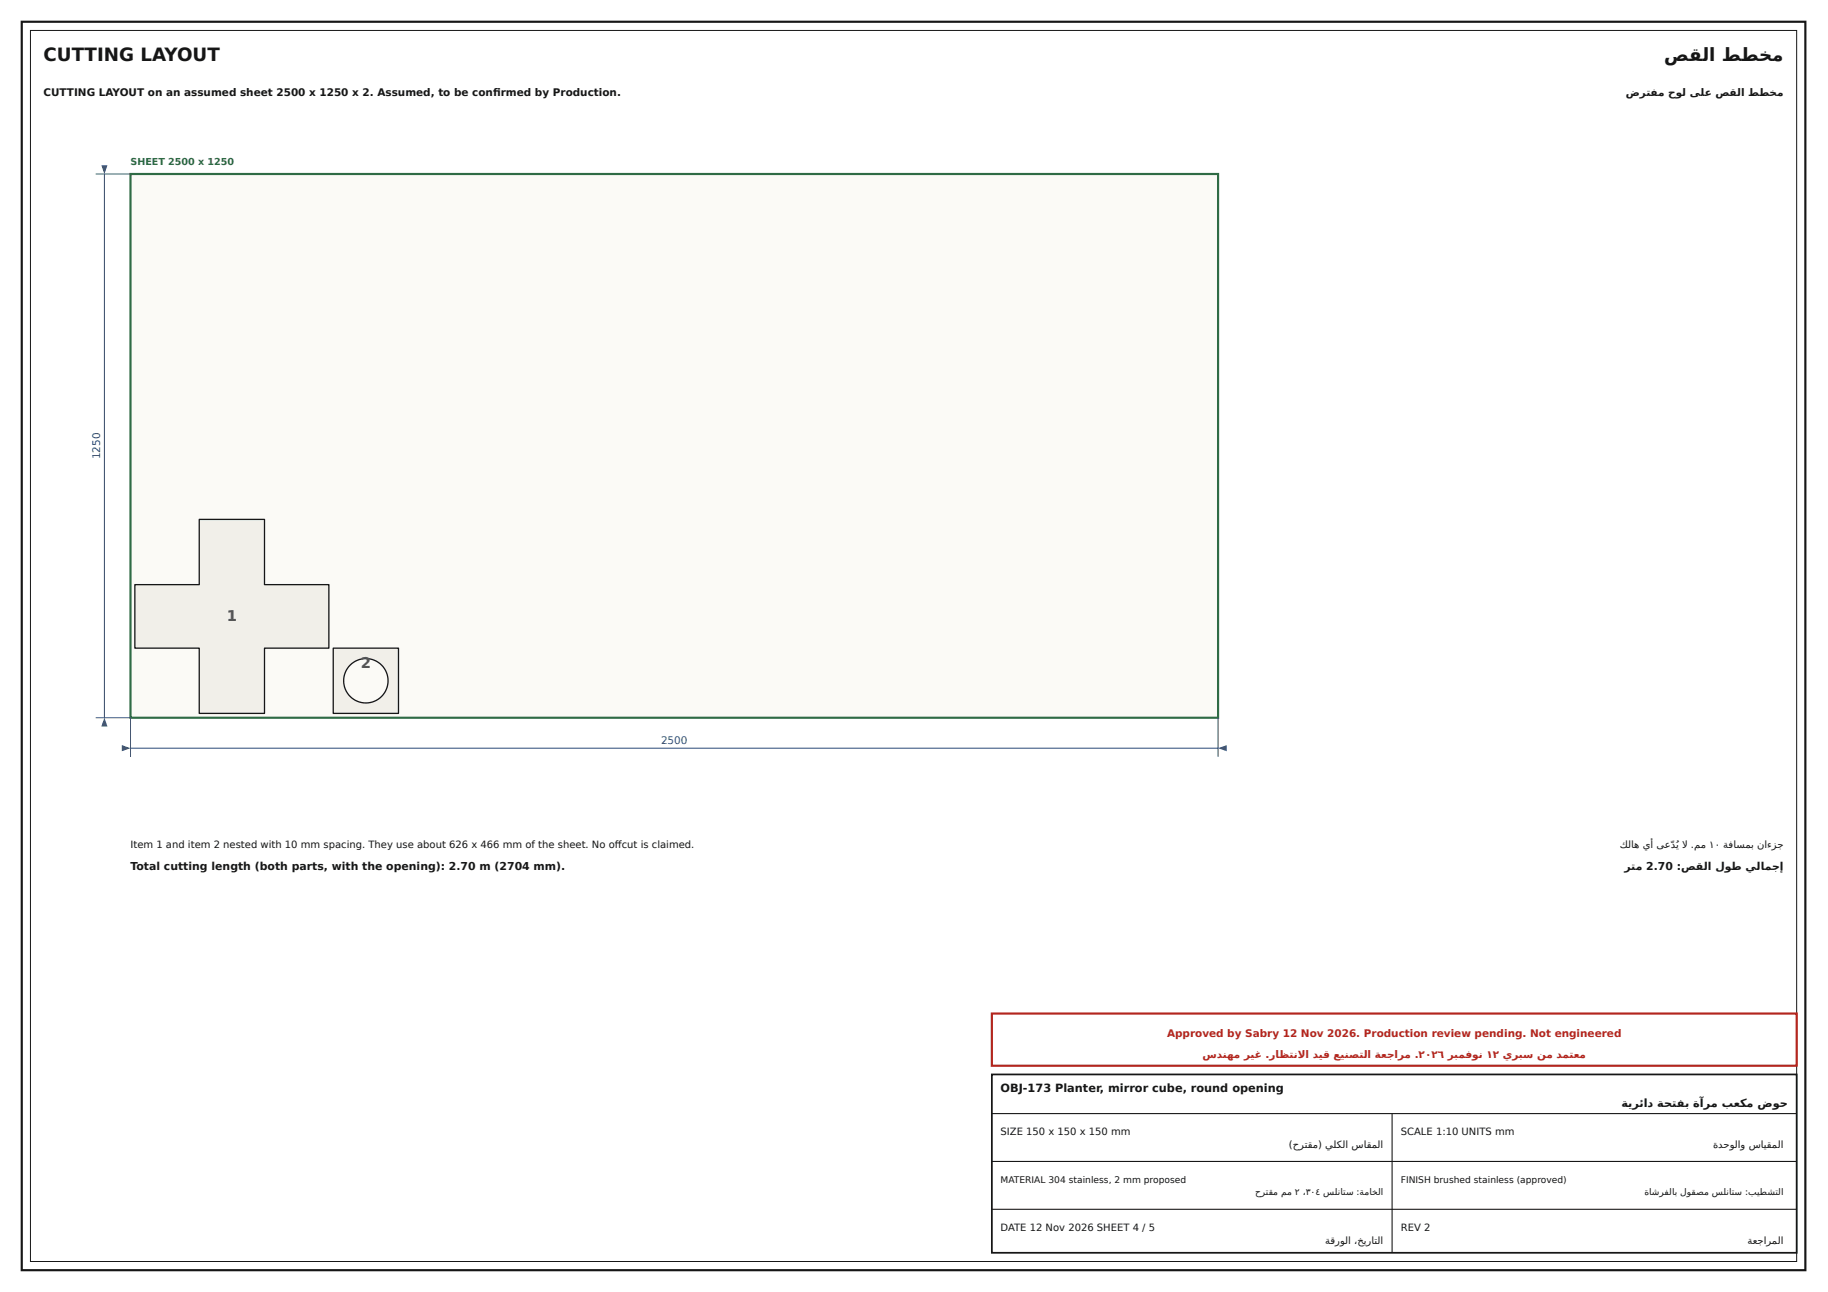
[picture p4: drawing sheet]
<svg xmlns="http://www.w3.org/2000/svg" width="420mm" height="297mm" viewBox="0 0 420 297" stroke-linecap="round" stroke-linejoin="round" font-family="sans-serif">
<defs><g id="words">
<g font-size="4.2" fill="#161616">
<text x="10" y="14">CUTTING LAYOUT</text>
<text x="382.6" y="14">صقلا ططخم</text>
</g>
<g font-size="3.4" fill="#555">
<text x="52.1" y="142.7">1</text>
<text x="82.9" y="153.5">2</text>
</g>
<g font-size="2.6" fill="#161616">
<text x="230" y="251">OBJ-173 Planter, mirror cube, round opening</text>
<text x="372.7" y="254.4">ةيرئاد ةحتفب ةآرم بعكم ضوح</text>
</g>
<g font-size="2.5" fill="#161616">
<text x="30" y="200">Total cutting length (both parts, with the opening): 2.70 m (2704 mm).</text>
<text x="373.4" y="200">رتم 2.70 :صقلا لوط يلامجإ</text>
</g>
<g font-size="2.4" fill="#161616">
<text x="10" y="22">CUTTING LAYOUT on an assumed sheet 2500 x 1250 x 2. Assumed, to be confi rmed by Production.</text>
<text x="373.7" y="22">ضرتفم حول ىلع صقلا ططخم</text>
</g>
<g font-size="2.4" fill="#2a4a7a">
<text x="23" y="105.6" transform="rotate(-90 23 105.6)">1250</text>
<text x="151.9" y="171">2500</text>
</g>
<g font-size="2.4" fill="#b3261e">
<text x="268.3" y="238.4">Approved by Sabry 12 Nov 2026. Production review pending. Not engineered</text>
<text x="276.4" y="243.2">سدنهم ريغ .راظتنال ا ديق عينصتلا ةعجارم .٢٠٢٦ ربمفون ١٢ يربس نم دمتعم</text>
</g>
<g font-size="2.3" fill="#161616">
<text x="30" y="195">Item 1 and item 2 nested with 10 mm spacing. They use about 626 x 466 mm of the sheet. No off cut is claimed.</text>
<text x="372.3" y="195">كلاه يأ ىعّد ُي ال .مم ١٠ ةفاسمب ناءزج</text>
<text x="230" y="261">SIZE 150 x 150 x 150 mm</text>
<text x="296.3" y="264">(حرتقم) يلكلا ساقملا</text>
<text x="322" y="261">SCALE 1:10 UNITS mm</text>
<text x="393.8" y="264">ةدحولاو سايقملا</text>
<text x="230" y="283">DATE 12 Nov 2026 SHEET 4 / 5</text>
<text x="304.6" y="286">ةقرولا ،خيراتلا</text>
<text x="322" y="283">REV 2</text>
<text x="401.7" y="286">ةعجارملا</text>
</g>
<text font-size="2.2" fill="#2f6b45" x="30" y="38">SHEET 2500 x 1250</text>
<g font-size="2.1" fill="#161616">
<text x="230" y="272">MATERIAL 304 stainless, 2 mm proposed</text>
<text x="288.5" y="274.7">حرتقم مم ٢ ،٣٠٤ سلناتس :ةماخلا</text>
<text x="322" y="272">FINISH brushed stainless (approved)</text>
<text x="378" y="274.7">ةاشرفلاب لوقصم سلناتس :بيطشتلا</text>
</g>
</g></defs>
<path d="M5 5h410v287h-410z" fill="none" stroke="#161616" stroke-width=".5"/>
<path d="M7 7h406v283h-406z" fill="none" stroke="#161616" stroke-width=".23"/>
<path d="M228 247h185v41h-185z" fill="#fff"/>
<path d="M228 247h185v41h-185z" fill="none" stroke="#161616" stroke-width=".4"/>
<path d="M228 256h185M320 256v32M228 267h185M228 278h185" fill="none" stroke="#161616" stroke-width=".25"/>
<path d="M228 233h185v12h-185z" fill="#fff"/>
<path d="M228 233h185v12h-185z" fill="none" stroke="#b3261e" stroke-width=".5"/>
<path d="M30 40h250v125h-250z" fill="#fbfaf6"/>
<path d="M30 40h250v125h-250z" fill="none" stroke="#2f6b45" stroke-width=".5"/>
<path d="M45.8 119.4h15v15h14.8v14.6h-14.8v15h-15v-15h-14.8v-14.6h14.8z" fill="#f1efe9"/>
<path d="M45.8 119.4h15v15h14.8v14.6h-14.8v15h-15v-15h-14.8v-14.6h14.8z" fill="none" stroke="#161616" stroke-width=".3"/>
<path d="M76.6 149h15v15h-15z" fill="#f1efe9"/>
<path d="M76.6 149h15v15h-15z" fill="none" stroke="#161616" stroke-width=".3"/>
<circle cx="84.1" cy="156.5" r="5.1" fill="#fbfaf6"/>
<circle cx="84.1" cy="156.5" r="5.1" fill="none" stroke="#161616" stroke-width=".3"/>
<path d="M30 172h250" fill="none" stroke="#2a4a7a" stroke-width=".23"/>
<g fill="#2a4a7a">
<path d="M28 171.3l2 .7-2 .7z"/>
<path d="M280 172l2-.7v1.4z"/>
</g>
<path d="M24 40v125M30 165v9M280 165v9" fill="none" stroke="#2a4a7a" stroke-width=".23"/>
<g fill="#2a4a7a">
<path d="M23.3 38h1.4l-.7 2z"/>
<path d="M24 165l.7 2h-1.4z"/>
</g>
<path d="M22 40h8M22 165h8" fill="none" stroke="#2a4a7a" stroke-width=".23"/>
<use href="#words"/>
</svg>
